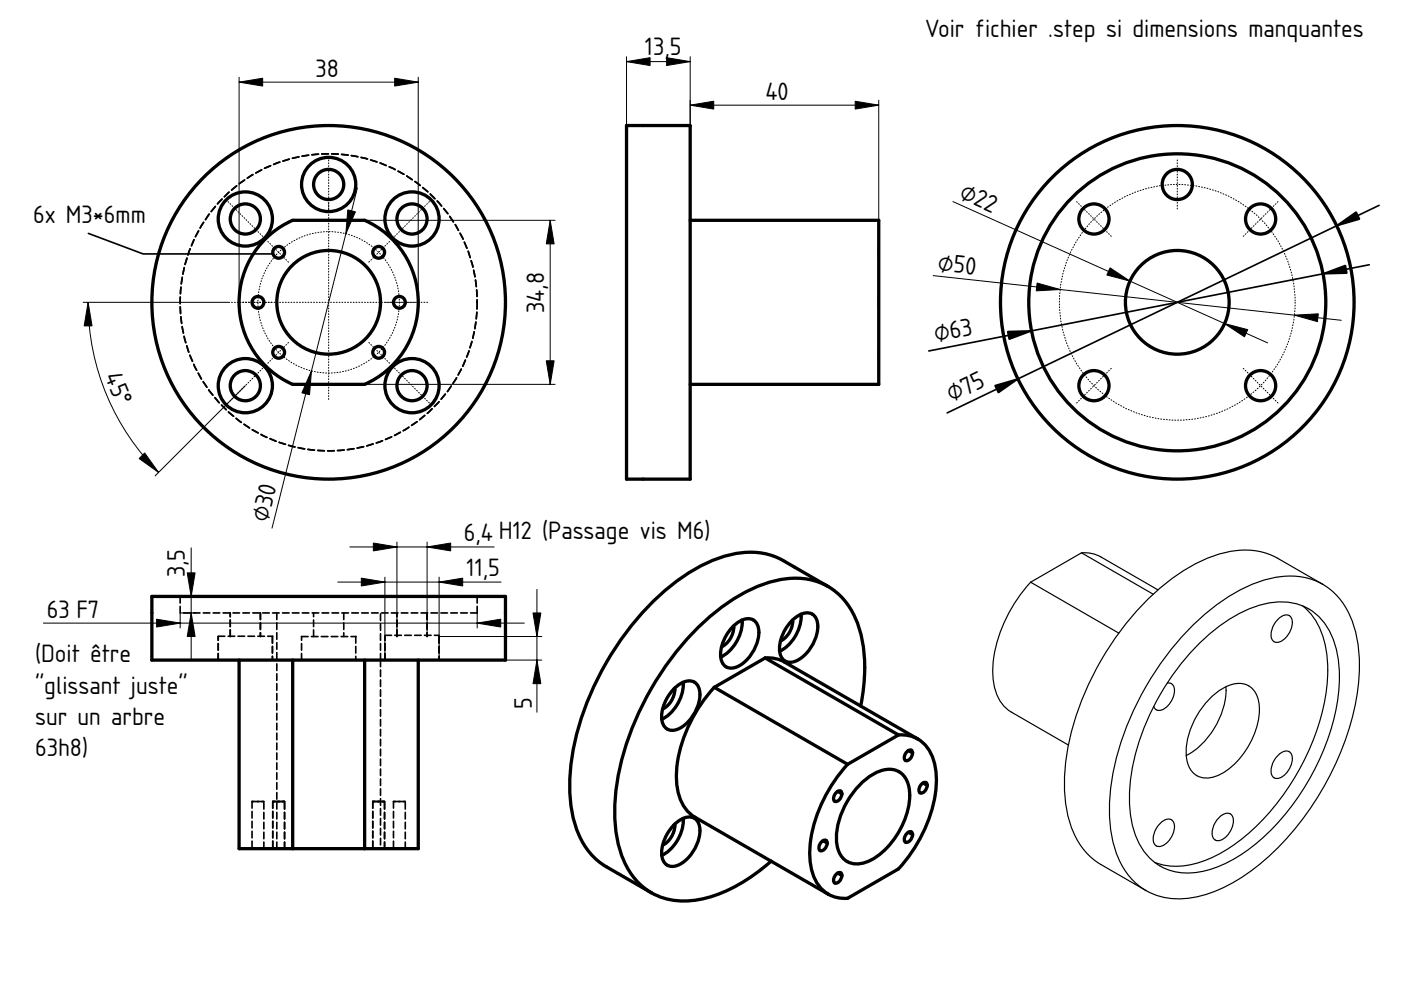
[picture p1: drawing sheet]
<svg xmlns="http://www.w3.org/2000/svg" width="297mm" height="210mm" viewBox="0 0 297 210" stroke-linecap="round" stroke-linejoin="round" font-family="sans-serif">
<defs><g id="words">
<g font-size="5">
<text x="136.7" y="11.8">13,5</text>
<text x="196.1" y="7.8">Voir fichier .step si dimensions manquantes</text>
<text x="66.9" y="16.3">38</text>
<text x="162.3" y="21.2">40</text>
<text x="203.2" y="42" transform="rotate(24 203.2 42)">⌀22</text>
<text x="7" y="47.4">6x M3*6mm</text>
<text x="198.7" y="57.4" transform="rotate(6 198.7 57.4)">⌀50</text>
<text x="115.3" y="66.4" transform="rotate(-90 115.3 66.4)">34,8</text>
<text x="198.4" y="72.5" transform="rotate(-11 198.4 72.5)">⌀63</text>
<text x="22.2" y="79.8" transform="rotate(68 22.2 79.8)">45°</text>
<text x="201.8" y="85.3" transform="rotate(-26 201.8 85.3)">⌀75</text>
<text x="56.7" y="111" transform="rotate(-76 56.7 111)">⌀30</text>
<text x="98.3" y="114.7">6,4 H12 (Passage vis M6)</text>
<text x="39.2" y="122.4" transform="rotate(-90 39.2 122.4)">3,5</text>
<text x="98.9" y="122.1">11,5</text>
<text x="9.9" y="131">63 F7</text>
<text x="7.4" y="140.4">(Doit être</text>
<text x="7.4" y="147.1">&quot;glissant juste&quot;</text>
<text x="7.4" y="153.7">sur un arbre</text>
<text x="112.8" y="150.3" transform="rotate(-90 112.8 150.3)">5</text>
<text x="7.4" y="160.3">63h8)</text>
</g>
</g></defs>
<g fill="none" stroke="#000" stroke-width=".35" stroke-dasharray="1.4 .7">
<path d="M62.1 46.7a19 19 0 0 0-11.4 17.4 19 19 0 0 0 11.4 17.4M62.1 46.7h15.2M62.1 81.5h15.2M77.3 81.5a19 19 0 0 0 11.4-17.4 19 19 0 0 0-11.4-17.4"/>
<circle cx="69.7" cy="39.1" r="5.7"/>
<circle cx="69.7" cy="39.1" r="3.2"/>
<circle cx="52" cy="46.4" r="5.7"/>
<circle cx="52" cy="46.4" r="3.2"/>
<circle cx="59.1" cy="53.5" r="1.25"/>
<circle cx="80.3" cy="53.5" r="1.25"/>
<circle cx="87.4" cy="46.4" r="5.7"/>
<circle cx="87.4" cy="46.4" r="3.2"/>
<circle cx="54.7" cy="64.1" r="1.25"/>
<circle cx="59.1" cy="74.7" r="1.25"/>
<circle cx="69.7" cy="64.1" r="37.5"/>
<circle cx="69.7" cy="64.1" r="31.5"/>
<circle cx="69.7" cy="64.1" r="11"/>
<circle cx="80.3" cy="74.7" r="1.25"/>
<circle cx="84.7" cy="64.1" r="1.25"/>
<circle cx="52" cy="81.8" r="5.7"/>
<circle cx="52" cy="81.8" r="3.2"/>
<circle cx="87.4" cy="81.8" r="5.7"/>
<circle cx="87.4" cy="81.8" r="3.2"/>
</g>
<g fill="none" stroke="#000" stroke-width=".7">
<path d="M56 50.9a19 19 0 0 1 6.1-4.2h15.2a19 19 0 0 1 11.4 17.4 19 19 0 0 1-11.4 17.4h-15.2a19 19 0 0 1-6.1-30.6z"/>
<circle cx="69.7" cy="39.1" r="5.7"/>
<circle cx="69.7" cy="39.1" r="3.2"/>
<circle cx="52" cy="46.4" r="5.7"/>
<circle cx="52" cy="46.4" r="3.2"/>
<circle cx="59.1" cy="53.5" r="1.25"/>
<circle cx="80.3" cy="53.5" r="1.25"/>
<circle cx="87.4" cy="46.4" r="5.7"/>
<circle cx="87.4" cy="46.4" r="3.2"/>
<circle cx="54.7" cy="64.1" r="1.25"/>
<circle cx="59.1" cy="74.7" r="1.25"/>
<circle cx="69.7" cy="64.1" r="37.5"/>
<circle cx="69.7" cy="64.1" r="11"/>
<circle cx="80.3" cy="74.7" r="1.25"/>
<circle cx="84.7" cy="64.1" r="1.25"/>
<circle cx="52" cy="81.8" r="5.7"/>
<circle cx="52" cy="81.8" r="3.2"/>
<circle cx="87.4" cy="81.8" r="5.7"/>
<circle cx="87.4" cy="81.8" r="3.2"/>
</g>
<g fill="none" stroke="#000" stroke-width=".21" stroke-dasharray=".2 .4">
<path d="M69.7 33.9v10.4M48.3 42.8l7.4 7.3M56.8 51.2l4.6 4.6M69.7 43.1v42M82.6 51.2l-4.6 4.6M91 42.8l-7.3 7.3M51.4 64.1h6.5M56.8 77l4.6-4.6M82.6 77l-4.6-4.6M87.9 64.1h-6.5M90.7 64.1h-42M48.3 85.4l7.4-7.3"/>
<path d="M91 85.4l-7.3-7.3"/>
<circle cx="69.7" cy="64.1" r="15"/>
</g>
<path d="M50.7 17.4h38M50.7 16.4v47.7M88.7 16.4v47.7M75.8 39.9l-18.1 72.1M62.1 46.7h55.6M116.7 46.7v34.8M17.6 64.1h31.1M18.7 64.1a50.8 50.8 0 0 0 14.9 36.1M52 81.8l-19.1 19.1M62.1 81.5h55.6" fill="none" stroke="#000" stroke-width=".21"/>
<path d="M50.7 17.4l5-.8v1.7zM83.7 16.6l5 .8-5 .9zM73.7 44.5l1.7 .4-2.1 4.7zM116.7 46.7l.8 5h-1.7zM18.7 64.1l.8 5h-1.7zM66 78.6l-.4 5.1-1.6-.4zM115.8 76.5h1.7l-.8 5zM29.5 97.2l1.2-1.2 2.9 4.2z" fill="#000" stroke="#000" stroke-width=".21"/>
<g fill="#fff">
<path d="M132.8 26.6h13.5v20.1h40v34.8h-40v20.1h-13.5z" fill-rule="evenodd"/>
<path d="M146.3 46.7h40v34.8h-40z" fill-rule="evenodd"/>
<path d="M136.3 26.6h10v75h-10z" fill-rule="evenodd"/>
<path d="M132.8 26.6h3.5v75h-3.5z" fill-rule="evenodd"/>
</g>
<g fill="none" stroke="#000" stroke-width=".35" stroke-dasharray="1.4 .7">
<path d="M146.3 39.1v-5.7M146.3 33.4v11.5M146.3 26.6v37.5M146.3 46.4v-5.7M146.3 40.7v11.5M146.3 52.2v-5.8M146.3 44.9v-5.8M146.3 46.7v34.8M146.3 46.7h40M186.3 53.5v-1.2M186.3 52.3v2.4M186.3 54.7v-1.2"/>
<path d="M146.3 76v11.5M146.3 64.1v37.5M146.3 64.1v-30.7v61.4v-30.7M186.3 74.7v-1.2M186.3 73.5v2.5M186.3 76v-1.3M186.3 64.1v-1.2M186.3 62.9v2.5M186.3 65.4v-1.3M146.3 81.8v-5.8M146.3 87.5v-5.7M146.3 81.5v-34.8"/>
<path d="M146.3 81.5h40M186.3 81.5v-34.8"/>
</g>
<path d="M132.8 26.6h13.5v75h-13.5zM146.3 46.7h40v34.8h-40" fill="none" stroke="#000" stroke-width=".7"/>
<path d="M132.8 13.1h13.5M132.8 12v89.6M146.3 12v89.6M146.3 22.3h40M186.3 21.3v25.4" fill="none" stroke="#000" stroke-width=".21"/>
<path d="M132.8 13.1l5-.9v1.7zM141.3 12.2l5 .9-5 .8zM146.3 22.3l5-.8v1.6zM181.3 21.5l5 .8-5 .8z" fill="#000" stroke="#000" stroke-width=".21"/>
<g fill="#fff">
<path d="M32.2 126.5h75v13.5h-18.5v39.9h-38v-39.9h-18.5z" fill-rule="evenodd"/>
<path d="M32.2 130h75v10h-75z" fill-rule="evenodd"/>
<path d="M62.1 140h15.2v39.9h-15.2z" fill-rule="evenodd"/>
<path d="M50.7 140h11.4v39.9h-11.4z" fill-rule="evenodd"/>
<path d="M77.3 140h11.4v39.9h-11.4z" fill-rule="evenodd"/>
<path d="M32.2 126.5h75v3.5h-75z" fill-rule="evenodd"/>
</g>
<g fill="none" stroke="#000" stroke-width=".35" stroke-dasharray="1.4 .7">
<path d="M38.2 126.5h63M38.2 140h63zM38.2 126.5v3.5M46.3 140h11.5M46.3 140v-5M46.3 134.9h11.5M48.8 135v-5M50.7 140h11.4M55.2 130v5M57.8 135v5M57.8 140h-11.5M58.7 140h22"/>
<path d="M58.7 130v10M62.1 140h-11.4M62.1 140h15.2M62.1 140v39.9M63.9 135h11.6M63.9 140h11.5M63.9 140v-5M66.5 135v-5M72.9 130v5M75.4 135v5M75.4 140h-11.5M77.3 140h11.4"/>
<path d="M77.3 140v39.9M80.7 140h-22M80.7 140v-10M80.7 140v39.9M81.6 140h11.5M81.6 140v-5M81.6 134.7h11.5M84.2 135v-5M88.7 140h-11.4M90.6 130v5M93.1 135v5M93.1 140h-11.5"/>
<path d="M101.2 130h-63M101.2 130v-3.5M101.2 126.5h-63M107.2 126.5h-75M107.2 140h-75M50.7 179.9h11.4M53.4 179.9h2.5M53.4 169.9h2.5M53.4 169.9v10M55.9 179.9h-2.5M55.9 179.9v-10M55.9 169.9h-2.5"/>
<path d="M57.8 179.9h2.5M57.8 169.9h2.5M57.8 169.9v10M58.7 179.9h22M58.7 179.9v-39.9M60.3 179.9h-2.5M60.3 179.9v-10M60.3 169.9h-2.5M62.1 179.9h15.2M77.3 179.9h11.4M79 179.9h2.5M79 169.9h2.5"/>
<path d="M79 169.9v10M80.7 179.9h-22M81.5 179.9h-2.5M81.5 179.9v-10M81.5 169.9h-2.5M83.4 179.9h2.5M83.4 169.9h2.5M83.4 169.9v10M85.9 179.9h-2.5M85.9 179.9v-10M85.9 169.9h-2.5"/>
</g>
<path d="M32.2 126.5h75v13.5h-75zM50.7 140v39.9h38v-39.9M62.1 140v39.9M77.3 140v39.9" fill="none" stroke="#000" stroke-width=".7"/>
<g fill="none" stroke="#000" stroke-width=".21">
<path d="M40.5 116.2v23.8M74.2 116h30.6M84.2 114.9v20.1M90.6 114.9v20.1M9.2 132.1h102M38.2 126.5h3.4M41.6 130h-3.4v3.2M46.3 134.9h.1M63.9 135h.1M71.6 123.4h34.6M81.6 122.4v17.6M81.6 134.7h.1"/>
<path d="M93.1 122.4v17.6h21.8M93.1 135h21.8M101.2 130v3.2M113.8 125v26"/>
</g>
<path d="M79.2 115.1l5 .9-5 .8zM90.6 116l5-.9v1.7zM33.2 131.3l5 .8-5 .8zM40.5 130l.9 5h-1.7zM39.7 121.5h1.7l-.9 5zM76.6 122.6l5 .8-5 .8zM93.1 123.4l5-.8v1.6zM101.2 132.1l5-.8v1.6zM113.8 140l.9 5h-1.7zM113 130h1.7l-.9 5z" fill="#000" stroke="#000" stroke-width=".21"/>
<g fill="#fff">
<path d="M138.2 127.8a37.5 37.5 0 0 1 16.4-10.1 15.8 15.8 0 0 1 13.9 2.6l7.1 4.1a15.8 15.8 0 0 1 7.1 10.7 36.6 36.6 0 0 1-.2 14.6l12.1 7a8.9 8.9 0 0 1 3.9 7.8 29.3 29.3 0 0 1-8 19.7l-10.8 6.3a6.9 6.9 0 0 1-7.4-5.4 20.7 20.7 0 0 1 1.4-13.6 32.2 32.2 0 0 1 6-9.4l10.8-6.3 1.9 .1 2.2 .8-28.3-16.3-1.6-.7-2.5-.2 28.3 16.3a6.9 6.9 0 0 1 7.4 5.4 20.7 20.7 0 0 1-1.4 13.6 32.2 32.2 0 0 1-6 9.4l-10.8 6.3h-1.3l-1.7-.4-1.1-.5-12.1-7a32.3 32.3 0 0 1-15.9 8.2 13.7 13.7 0 0 1-15.7-9.1 32.7 32.7 0 0 1-.5-18.6 61.2 61.2 0 0 1 21.7-34.5 28.2 28.2 0 0 1 14.6-6 14 14 0 0 1 7.9 1.8l-7.1-4.1a15.9 15.9 0 0 0-13.2-.7 42.3 42.3 0 0 0-18.1 13.4 59.4 59.4 0 0 0-13.9 32.9 25 25 0 0 0 3.1 14.8 13.4 13.4 0 0 0 4.6 4.5 16.3 16.3 0 0 1-7.1-5.9 25 25 0 0 1-3-14.9 59.6 59.6 0 0 1 15.6-34.8z" fill-rule="evenodd"/>
<path d="M151.4 145.7l28.3 16.4a29.3 29.3 0 0 0-8 19.7 9.2 9.2 0 0 0 3.9 7.8l-28.3-16.3a8.9 8.9 0 0 1-3.9-7.8 29.3 29.3 0 0 1 8-19.8z" fill-rule="evenodd"/>
<path d="M148.6 137.7a31.3 31.3 0 0 1 14.6-9.2 11.6 11.6 0 0 1 13.6 5.4 23.6 23.6 0 0 1 2.2 13.1l-.1 .6-12.6-7.2-1-.5-1.8-.4h-1.3l-10.8 6.2a29.3 29.3 0 0 0-8 19.8 9.2 9.2 0 0 0 3.9 7.8l12.6 7.2a22.3 22.3 0 0 1-13.8 5 11.3 11.3 0 0 1-10.1-7.6 28.3 28.3 0 0 1-.4-16.7 52.7 52.7 0 0 1 13-23.5z" fill-rule="evenodd"/>
<path d="M138.2 127.8a61.3 61.3 0 0 0-17.2 34.4 28.2 28.2 0 0 0 2.1 15.6 14 14 0 0 0 5.5 6l9.5 5.5a15.9 15.9 0 0 1-7.2-11.1 42.3 42.3 0 0 1 2.6-22.4 59.4 59.4 0 0 1 21.5-28.4 25 25 0 0 1 14.4-4.8 13.6 13.6 0 0 1 12.4 9.7 34 34 0 0 1 .7 17.4l-3.6-2.1a26.3 26.3 0 0 0-1.4-12.3 11.4 11.4 0 0 0-12.9-7.1 28.4 28.4 0 0 0-14.7 8.1 51.2 51.2 0 0 0-15.2 30.5 22 22 0 0 0 2.6 13.6 11.3 11.3 0 0 0 11.6 5 24.2 24.2 0 0 0 11-4.9l3.6 2.1a32.3 32.3 0 0 1-15.9 8.2 14.6 14.6 0 0 1-9.5-1.5l-7.1-4.1a15.9 15.9 0 0 1-7.2-11.1 42.3 42.3 0 0 1 2.6-22.4 59.4 59.4 0 0 1 21.5-28.4 25 25 0 0 1 14.4-4.8 13.4 13.4 0 0 1 6.2 1.8 16.3 16.3 0 0 0-8.7-3.2 25 25 0 0 0-14.4 4.7 46.5 46.5 0 0 0-7.2 6z" fill-rule="evenodd"/>
<path d="M151.4 145.7l10.8-6.2 28.3 16.3-10.8 6.3z" fill-rule="evenodd"/>
<path d="M182.6 166.1a8.4 8.4 0 0 1 6.8-2.9 4.5 4.5 0 0 1 3.4 4.6 16.8 16.8 0 0 1-8.3 14.6 4.5 4.5 0 0 1-6.5-1.4 10.6 10.6 0 0 1 .3-8.2l1.5-3.2 1.3-1.9z" fill-rule="evenodd"/>
<path d="M182.6 166.1l2.5-1.9 7.8 4.5a17 17 0 0 1-8.4 13.7 4.5 4.5 0 0 1-6.5-1.4 10.6 10.6 0 0 1 .3-8.2l1.5-3.2 1.3-1.9z" fill-rule="evenodd"/>
<path d="M142.9 174.9a4.4 4.4 0 0 1 3.9-1.6 2.95 2.95 0 0 1 1.6 3.5 8.6 8.6 0 0 1-5.2 6.8 2.49 2.49 0 0 1-2.9-3.1 9.1 9.1 0 0 1 2.6-5.6z" fill-rule="evenodd"/>
<path d="M155.4 132.8a4.4 4.4 0 0 1 3.9-1.5 2.95 2.95 0 0 1 1.6 3.5 8.6 8.6 0 0 1-5.2 6.8 2.49 2.49 0 0 1-2.9-3.1 9.1 9.1 0 0 1 2.6-5.7z" fill-rule="evenodd"/>
<path d="M167.9 131.6a4.4 4.4 0 0 1 3.9-1.6 2.95 2.95 0 0 1 1.5 3.6 8.6 8.6 0 0 1-5.1 6.7 2.49 2.49 0 0 1-2.9-3 9.1 9.1 0 0 1 2.6-5.7z" fill-rule="evenodd"/>
<path d="M142.9 146a4.4 4.4 0 0 1 3.9-1.5 2.95 2.95 0 0 1 1.6 3.5 8.6 8.6 0 0 1-5.2 6.8 2.49 2.49 0 0 1-2.9-3.1 9.1 9.1 0 0 1 2.6-5.7z" fill-rule="evenodd"/>
<path d="M144.9 174.1l3.5 2a8.5 8.5 0 0 1-5.2 7.5 2.27 2.27 0 0 1-2.9-2.2 8.8 8.8 0 0 0 4.6-7.3z" fill-rule="evenodd"/>
<path d="M157.4 132l3.5 2.1a8.5 8.5 0 0 1-5.2 7.5 2.27 2.27 0 0 1-2.9-2.3 8.8 8.8 0 0 0 4.6-7.3z" fill-rule="evenodd"/>
<path d="M144.9 145.2l3.5 2.1a8.5 8.5 0 0 1-5.2 7.5 2.27 2.27 0 0 1-2.9-2.3 8.8 8.8 0 0 0 4.6-7.3z" fill-rule="evenodd"/>
<path d="M169.9 130.8l3.5 2a8.5 8.5 0 0 1-5.2 7.5 2.27 2.27 0 0 1-2.9-2.2 8.8 8.8 0 0 0 4.6-7.3z" fill-rule="evenodd"/>
<path d="M185.1 164.2a5.3 5.3 0 0 1 6-.2 5.8 5.8 0 0 1 1.8 4.7z" fill-rule="evenodd"/>
<path d="M143 174.8l1.8-1.3a8.6 8.6 0 0 1-4.5 7.9l.2-2.2a4.8 4.8 0 0 0 2.5-4.4z" fill-rule="evenodd"/>
<path d="M155.5 132.7l1.8-1.2a8.6 8.6 0 0 1-4.5 7.8l.2-2.2a4.8 4.8 0 0 0 2.5-4.4z" fill-rule="evenodd"/>
<path d="M168 131.5l1.8-1.3a8.6 8.6 0 0 1-4.5 7.9l.2-2.2a4.8 4.8 0 0 0 2.5-4.4z" fill-rule="evenodd"/>
<path d="M143 145.9l1.8-1.2a8.6 8.6 0 0 1-4.5 7.8l.2-2.2a4.8 4.8 0 0 0 2.5-4.4z" fill-rule="evenodd"/>
<path d="M144.8 173.5a2.32 2.32 0 0 1 3.6 2v.6l-3.5-2z" fill-rule="evenodd"/>
<path d="M169.8 130.2a2.32 2.32 0 0 1 3.6 2v.6l-3.5-2z" fill-rule="evenodd"/>
<path d="M157.3 131.5a2.32 2.32 0 0 1 3.6 2v.6l-3.5-2.1z" fill-rule="evenodd"/>
<path d="M144.8 144.7a2.32 2.32 0 0 1 3.6 2v.6l-3.5-2.1z" fill-rule="evenodd"/>
<path d="M155.3 132.9l.3 .2a4.9 4.9 0 0 1-2.6 4l.7-1.9z" fill-rule="evenodd"/>
<path d="M142.8 146.1l.3 .2a4.9 4.9 0 0 1-2.6 4l.7-1.9z" fill-rule="evenodd"/>
<path d="M167.8 131.7l.3 .1a4.9 4.9 0 0 1-2.6 4.1l1.1-2.5z" fill-rule="evenodd"/>
<path d="M142.8 175l.3 .1a4.9 4.9 0 0 1-2.6 4.1l1.1-2.6z" fill-rule="evenodd"/>
<path d="M177.4 185.3a.64 .64 0 0 1 .8-.3 .64 .64 0 0 1 .3 .9l-.6 1a.67 .67 0 0 1-.9 .3 .67 .67 0 0 1-.2-1z" fill-rule="evenodd"/>
<path d="M195.4 166.2a.64 .64 0 0 1 .9-.3 .64 .64 0 0 1 .3 .9l-.6 1a.67 .67 0 0 1-.9 .3 .67 .67 0 0 1-.2-1z" fill-rule="evenodd"/>
<path d="M177.4 168a.64 .64 0 0 1 .8-.3 .64 .64 0 0 1 .3 .9l-.6 1a.67 .67 0 0 1-.9 .3 .67 .67 0 0 1-.2-1z" fill-rule="evenodd"/>
<path d="M174.2 178.4a.64 .64 0 0 1 .9-.2 .64 .64 0 0 1 .2 .9l-.5 .9a.67 .67 0 0 1-.9 .3 .67 .67 0 0 1-.2-1z" fill-rule="evenodd"/>
<path d="M192.3 159.3a.64 .64 0 0 1 .9-.2 .64 .64 0 0 1 .2 .9l-.5 .9a.67 .67 0 0 1-.9 .3 .67 .67 0 0 1-.2-1z" fill-rule="evenodd"/>
<path d="M192.3 176.6a.64 .64 0 0 1 .9-.2 .64 .64 0 0 1 .2 .9l-.5 .9a.67 .67 0 0 1-.9 .4 .67 .67 0 0 1-.2-1.1z" fill-rule="evenodd"/>
<path d="M177.4 185.3l.2-.2 .9 .5a1.49 1.49 0 0 1-1.5 1.6 1.32 1.32 0 0 1 .4-1.9z" fill-rule="evenodd"/>
<path d="M192.3 159.3l.3-.2 .9 .5a1.49 1.49 0 0 1-1.5 1.6 1.32 1.32 0 0 1 .3-1.9z" fill-rule="evenodd"/>
<path d="M192.3 176.6l.3-.2 .9 .6a1.49 1.49 0 0 1-1.5 1.6 1.32 1.32 0 0 1 .3-2z" fill-rule="evenodd"/>
<path d="M195.4 166.2l.3-.2 .9 .5a1.49 1.49 0 0 1-1.5 1.6 1.32 1.32 0 0 1 .3-1.9z" fill-rule="evenodd"/>
<path d="M177.4 168l.2-.2 .9 .5a1.49 1.49 0 0 1-1.5 1.6 1.32 1.32 0 0 1 .4-1.9z" fill-rule="evenodd"/>
<path d="M174.2 178.4l.3-.2 .9 .6a1.49 1.49 0 0 1-1.5 1.5 1.32 1.32 0 0 1 .3-1.9z" fill-rule="evenodd"/>
<path d="M177.6 185.1a.54 .54 0 0 1 .6-.1 .54 .54 0 0 1 .3 .6z" fill-rule="evenodd"/>
<path d="M195.7 166a.54 .54 0 0 1 .6-.1 .54 .54 0 0 1 .3 .6z" fill-rule="evenodd"/>
<path d="M177.6 167.8a.54 .54 0 0 1 .6-.1 .54 .54 0 0 1 .3 .6z" fill-rule="evenodd"/>
<path d="M174.5 178.2a.54 .54 0 0 1 .6 0 .54 .54 0 0 1 .3 .6z" fill-rule="evenodd"/>
<path d="M192.6 159.1a.54 .54 0 0 1 .6 0 .54 .54 0 0 1 .3 .5z" fill-rule="evenodd"/>
<path d="M192.6 176.4a.54 .54 0 0 1 .6 0 .54 .54 0 0 1 .3 .6z" fill-rule="evenodd"/>
<path d="M142.9 174.9l.1-.1 .1 .3-.3-.1z" fill-rule="evenodd"/>
<path d="M167.9 131.6l.1-.1 .1 .3-.3-.1z" fill-rule="evenodd"/>
<path d="M155.4 132.8l.1-.1 .1 .4-.3-.2z" fill-rule="evenodd"/>
<path d="M142.9 146l.1-.1 .1 .4-.3-.2z" fill-rule="evenodd"/>
</g>
<g fill="none" stroke="#000" stroke-width=".7">
<path d="M155.1 133.1a4.6 4.6 0 0 1 4-1.9 2.9 2.9 0 0 1 1.8 3.6 8.6 8.6 0 0 1-5.2 6.8 2.28 2.28 0 0 1-2.9-2.4 8.6 8.6 0 0 1 2.3-6.1zM155.3 132.9l.3 .2M155.5 132.7l.1 .4M155.6 133.1a4.9 4.9 0 0 1-2.6 4M157.3 131.5a8.6 8.6 0 0 1-4.5 7.8M162.2 139.5l2.5 .2 1.6 .7 28.3 16.3M162.2 139.5l-10.8 6.2M162.2 139.5l28.3 16.3M167.6 131.9a4.6 4.6 0 0 1 4-1.9 2.9 2.9 0 0 1 1.7 3.6 8.6 8.6 0 0 1-5.1 6.7 2.28 2.28 0 0 1-2.9-2.4 8.6 8.6 0 0 1 2.3-6zM167.8 131.7l.3 .1M168 131.5l.1 .3M168.1 131.8a4.9 4.9 0 0 1-2.6 4.1"/>
<path d="M169.8 130.2a8.6 8.6 0 0 1-4.5 7.9M175.6 124.4l-9.6-5.6a15.9 15.9 0 0 0-13.2-.6 42.3 42.3 0 0 0-18 13.4 59.4 59.4 0 0 0-13.9 32.8 25 25 0 0 0 3 14.9 13.4 13.4 0 0 0 4.7 4.5l9.5 5.5M175.6 124.4a15.8 15.8 0 0 1 7.1 10.7 36.6 36.6 0 0 1-.2 14.6M175.6 124.4a15.9 15.9 0 0 0-13.2-.7 42.3 42.3 0 0 0-18.1 13.4 59.4 59.4 0 0 0-13.9 32.8 25 25 0 0 0 3.1 14.9 13.4 13.4 0 0 0 4.6 4.5M142.6 146.3a4.6 4.6 0 0 1 4.1-1.9 2.9 2.9 0 0 1 1.7 3.6 8.6 8.6 0 0 1-5.2 6.8 2.28 2.28 0 0 1-2.9-2.5 8.6 8.6 0 0 1 2.3-6zM142.8 146.1l.3 .2M143 145.9l.1 .4M143.1 146.3a4.9 4.9 0 0 1-2.6 4M144.8 144.7a8.6 8.6 0 0 1-4.5 7.8M151.4 145.7a29.3 29.3 0 0 0-8 19.8 9.2 9.2 0 0 0 3.9 7.8l28.3 16.3M151.4 145.7l28.3 16.4M190.5 155.8l2.5 .2 1.6 .7"/>
<path d="M190.5 155.8l-10.8 6.3M192.3 159.4l.6-.4a.76 .76 0 0 1 .4 1.3l-.4 .6a.63 .63 0 0 1-.7 .4 .63 .63 0 0 1-.5-.6l.3-.9zM192.6 159.1l.9 .5M194.6 156.7a8.9 8.9 0 0 1 3.9 7.8 29.3 29.3 0 0 1-8 19.7l-10.8 6.3-2.5-.3-1.6-.6M142.6 175.2a4.6 4.6 0 0 1 4.1-1.9 2.9 2.9 0 0 1 1.7 3.5 8.6 8.6 0 0 1-5.2 6.8 2.28 2.28 0 0 1-2.9-2.4 8.6 8.6 0 0 1 2.3-6zM142.8 175l.3 .1M143 174.8l.1 .3M143.1 175.1a4.9 4.9 0 0 1-2.6 4.1M144.8 173.5a8.6 8.6 0 0 1-4.5 7.9M174.2 178.5l.6-.4a.76 .76 0 0 1 .4 1.3l-.4 .6a.63 .63 0 0 1-.7 .4 .63 .63 0 0 1-.5-.6l.3-.9zM174.5 178.2l.9 .6M177.3 168.1l.6-.4a.76 .76 0 0 1 .4 1.3l-.4 .6a.63 .63 0 0 1-.7 .4 .63 .63 0 0 1-.5-.7l.3-.8z"/>
<path d="M177.6 167.8l.9 .5M179.7 162.1a29.3 29.3 0 0 0-8 19.7 9.2 9.2 0 0 0 3.9 7.8M182.2 166.5a9.5 9.5 0 0 1 6.7-3.4 4.5 4.5 0 0 1 3.9 4.7 16.8 16.8 0 0 1-8.3 14.6 4.5 4.5 0 0 1-6.6-1.7 12 12 0 0 1 1-9.4 18.5 18.5 0 0 1 3.3-4.8zM192.3 176.7l.6-.4a.76 .76 0 0 1 .4 1.3l-.4 .6a.63 .63 0 0 1-.7 .4 .63 .63 0 0 1-.5-.6l.3-.9zM192.6 176.4l.9 .6M195.4 166.3l.6-.4a.76 .76 0 0 1 .4 1.3l-.4 .6a.63 .63 0 0 1-.7 .4 .63 .63 0 0 1-.5-.7l.3-.8zM195.7 166l.9 .5M163.5 182.6a32.3 32.3 0 0 1-15.9 8.2 14.6 14.6 0 0 1-9.5-1.5M177.3 185.4l.6-.4a.76 .76 0 0 1 .4 1.3l-.4 .6a.63 .63 0 0 1-.7 .4 .63 .63 0 0 1-.5-.7l.3-.8zM177.6 185.1l.9 .5"/>
</g>
<g fill="#fff">
<circle cx="249.6" cy="64.1" r="37.5"/>
<circle cx="249.6" cy="64.1" r="31.5"/>
<circle cx="249.6" cy="64.1" r="11"/>
<circle cx="249.6" cy="39.1" r="3.2"/>
<circle cx="231.9" cy="46.4" r="3.2"/>
<circle cx="267.3" cy="81.8" r="3.2"/>
<circle cx="231.9" cy="81.8" r="3.2"/>
<circle cx="267.3" cy="46.4" r="3.2"/>
</g>
<g fill="none" stroke="#000" stroke-width=".7">
<circle cx="249.6" cy="39.1" r="3.2"/>
<circle cx="231.9" cy="46.4" r="3.2"/>
<circle cx="267.3" cy="46.4" r="3.2"/>
<circle cx="249.6" cy="64.1" r="37.5"/>
<circle cx="249.6" cy="64.1" r="31.5"/>
<circle cx="249.6" cy="64.1" r="11"/>
<circle cx="231.9" cy="81.8" r="3.2"/>
<circle cx="267.3" cy="81.8" r="3.2"/>
</g>
<g fill="none" stroke="#000" stroke-width=".21" stroke-dasharray=".2 .4">
<path d="M249.6 33.9v10.4M228.3 42.8l7.3 7.3M271 42.8l-7.4 7.3M228.3 85.4l7.3-7.3M271 85.4l-7.4-7.3"/>
<circle cx="249.6" cy="64.1" r="25"/>
</g>
<path d="M290.3 56.1l-93.4 18.3M292.4 43.5l-91.6 44" fill="none" stroke="#000" stroke-width=".35"/>
<path d="M280.5 58.1l4.8-1.8 .3 1.6zM283.4 47.9l4.1-2.9 .8 1.5zM213.6 70.3l5.1-.1-4.7 1.7zM211 81.8l4.8-1.5-4.1 3z" fill="#000" stroke="#000" stroke-width=".35"/>
<path d="M197.9 58.4l86.5 9.5M202 42.7l66.8 30" fill="none" stroke="#000" stroke-width=".21"/>
<path d="M235.4 56.8l4.2 2.8-4.9-1.3zM219.9 60l4.9 1.4-5.1 .3zM259.6 68.6l4.9 1.3-.6 1.5zM274.4 66.8l5.1-.3-.2 1.7z" fill="#000" stroke="#000" stroke-width=".21"/>
<g fill="#fff">
<path d="M218.5 123.4l10.8-6.2h1.3l1.7 .4 1.1 .5 12.1 7a32.3 32.3 0 0 1 15.9-8.3 14.6 14.6 0 0 1 9.5 1.6l7.1 4.1a15.9 15.9 0 0 0-13.2-.7 42.3 42.3 0 0 0-18.1 13.4 59.4 59.4 0 0 0-13.9 32.9 25 25 0 0 0 3.1 14.8 13.4 13.4 0 0 0 4.6 4.5l2.5 1.4a15.9 15.9 0 0 1-7.2-11.1 42.3 42.3 0 0 1 2.6-22.3 59.4 59.4 0 0 1 21.5-28.5 25 25 0 0 1 14.4-4.8 13.6 13.6 0 0 1 12.4 9.7 33.3 33.3 0 0 1 .4 18.9 61.2 61.2 0 0 1-22 34.1 27.5 27.5 0 0 1-15 5.8 15.5 15.5 0 0 1-9.6-3.2l-7.1-4.1a16.4 16.4 0 0 1-7.3-12.1 36.6 36.6 0 0 1 .4-13.2l-12.1-7a8.9 8.9 0 0 1-3.9-7.8 29.3 29.3 0 0 1 8-19.8z" fill-rule="evenodd"/>
<path d="M243 127.5a61.3 61.3 0 0 0-17.1 34.6 26.6 26.6 0 0 0 2.7 16.4 13.6 13.6 0 0 0 4.8 4.8l7.1 4.1a15.9 15.9 0 0 1-7.2-11.1 42.3 42.3 0 0 1 2.6-22.4 59.4 59.4 0 0 1 21.5-28.4 25 25 0 0 1 14.4-4.8 17.5 17.5 0 0 1 9.7 3.9 17.1 17.1 0 0 1 6.3 11.5 44.2 44.2 0 0 1-3.2 22.6 59.3 59.3 0 0 1-21.2 27.2 24.7 24.7 0 0 1-14.9 4.6 13.5 13.5 0 0 1-11.7-9.3 32.7 32.7 0 0 1-.6-18.6 61.2 61.2 0 0 1 21.8-34.4 28.2 28.2 0 0 1 14.6-6 14 14 0 0 1 7.9 1.7l-9.6-5.5a16.4 16.4 0 0 0-14.1-.4 41.6 41.6 0 0 0-13.8 9.5z" fill-rule="evenodd"/>
<path d="M254.7 136a29.6 29.6 0 0 1 14.3-8.1 11.6 11.6 0 0 1 14 8.5 32 32 0 0 1-1.1 19.2 51 51 0 0 1-17.7 24.9 21.9 21.9 0 0 1-13.3 4.6 11.4 11.4 0 0 1-10.2-8.2 30.6 30.6 0 0 1 .5-18.5 52.9 52.9 0 0 1 13.5-22.4z" fill-rule="evenodd"/>
<path d="M254.7 136a29.6 29.6 0 0 1 14.3-8.1 13 13 0 0 1 7.2 .6 15.1 15.1 0 0 1 5.2 10.6 41 41 0 0 1-5 22.4 46.2 46.2 0 0 1-18 19.6 17.3 17.3 0 0 1-12.4 2.1l-1.2-.4a15.2 15.2 0 0 1-5.2-10.7 41 41 0 0 1 5-22.3 1.31 1.31 0 0 0 2.1 .5 4.5 4.5 0 0 0 2.1-4.8 1.16 1.16 0 0 0-1.3-.7 50.4 50.4 0 0 1 7.2-8.8z" fill-rule="evenodd"/>
<path d="M218.5 123.4l18.7 10.8a61.7 61.7 0 0 0-10.7 23.8l-12.1-7a8.9 8.9 0 0 1-3.9-7.8 29.3 29.3 0 0 1 8-19.8z" fill-rule="evenodd"/>
<path d="M256.2 148.4a8.8 8.8 0 0 1 7.3-3.4 4.5 4.5 0 0 1 3.5 4.6 16.8 16.8 0 0 1-8.4 14.6 4.5 4.5 0 0 1-6.2-1.1 10.2 10.2 0 0 1 0-8.5l1.3-2.8 1.2-1.8z" fill-rule="evenodd"/>
<path d="M218.5 123.4l10.8-6.2 15.2 8.8a57.7 57.7 0 0 0-7.3 8.2z" fill-rule="evenodd"/>
<path d="M276.2 128.5a11.8 11.8 0 0 1 6.8 7.9 32 32 0 0 1-1.1 19.2 51 51 0 0 1-17.7 24.9 21.9 21.9 0 0 1-13.3 4.6 10.8 10.8 0 0 1-6.1-2.3 15.1 15.1 0 0 0 12.1-1 42.4 42.4 0 0 0 17.5-16.8 44.9 44.9 0 0 0 7.1-24.4 16.1 16.1 0 0 0-5.3-12.1z" fill-rule="evenodd"/>
<path d="M259.9 145.6a4.7 4.7 0 0 1 5.8 .6 7.6 7.6 0 0 1 1.1 6.3 17.2 17.2 0 0 1-8.2 11.7 4.5 4.5 0 0 1-6.2-1.1 6.5 6.5 0 0 1-.9-2.9 16.8 16.8 0 0 0 8.4-14.6z" fill-rule="evenodd"/>
<path d="M256.2 148.4l2.2-1.9 1.5-.9a16.7 16.7 0 0 1-8.4 14.6 16.7 16.7 0 0 1 4.7-11.8z" fill-rule="evenodd"/>
<path d="M229.3 117.2l1.9 .1 1.7 .5 12.6 7.3-1 .9z" fill-rule="evenodd"/>
<path d="M246 174.5a1.69 1.69 0 0 1 2.8-.1 4.4 4.4 0 0 1-2.9 5.1 1.42 1.42 0 0 1-1.4-1.9 5.1 5.1 0 0 1 1.5-3.1z" fill-rule="evenodd"/>
<path d="M271 160.1a1.69 1.69 0 0 1 2.8-.2 4.4 4.4 0 0 1-2.9 5.2 1.42 1.42 0 0 1-1.4-1.9 5.1 5.1 0 0 1 1.5-3.1z" fill-rule="evenodd"/>
<path d="M258.5 173.3a1.69 1.69 0 0 1 2.8-.2 4.4 4.4 0 0 1-2.9 5.1 1.42 1.42 0 0 1-1.4-1.9 5.1 5.1 0 0 1 1.5-3z" fill-rule="evenodd"/>
<path d="M271 131.2a1.69 1.69 0 0 1 2.8-.1 4.4 4.4 0 0 1-2.9 5.1 1.42 1.42 0 0 1-1.4-1.9 5.1 5.1 0 0 1 1.5-3.1z" fill-rule="evenodd"/>
<path d="M247.5 144.8a1.31 1.31 0 0 1 1.5 1.6 4.5 4.5 0 0 1-3.1 4.2 1.16 1.16 0 0 1-1.3-.8z" fill-rule="evenodd"/>
</g>
<g fill="none" stroke="#000" stroke-width=".25">
<path d="M229.3 117.2l1.9 .1 1.7 .5 12.6 7.3M229.3 117.2l-10.8 6.2M229.3 117.2l15.2 8.8M218.5 123.4a29.3 29.3 0 0 0-8 19.8 9.2 9.2 0 0 0 3.9 7.8l12.1 7M218.5 123.4l18.7 10.8M253.3 137.4a31.6 31.6 0 0 1 15.2-9.4 11.7 11.7 0 0 1 14.5 8.4 32 32 0 0 1-1.1 19.2 51 51 0 0 1-17.7 24.9 21.9 21.9 0 0 1-13.3 4.6 11.5 11.5 0 0 1-10.4-8.7 30.5 30.5 0 0 1 .6-17.8 53.3 53.3 0 0 1 12.2-21.2zM271 131.2a1.69 1.69 0 0 1 2.8-.1 4.4 4.4 0 0 1-2.9 5.1 1.42 1.42 0 0 1-1.4-1.9 5.1 5.1 0 0 1 1.5-3.1zM276.2 128.5a15.1 15.1 0 0 1 5.2 10.6 41 41 0 0 1-5 22.4 46.2 46.2 0 0 1-18 19.6 17.3 17.3 0 0 1-12.4 2.1l-1.2-.4M280.5 123.9a15.8 15.8 0 0 1 7.1 10.7 41.2 41.2 0 0 1-2.3 22.1 60.7 60.7 0 0 1-20.2 28.1 27.5 27.5 0 0 1-15 5.8 13.8 13.8 0 0 1-7.1-1.8M280.5 123.9a15.9 15.9 0 0 0-13.3-.7 42.3 42.3 0 0 0-18 13.4 59.4 59.4 0 0 0-13.9 32.9 25 25 0 0 0 3.1 14.8 13.4 13.4 0 0 0 4.6 4.5M280.5 123.9l-9.6-5.5a15.9 15.9 0 0 0-13.2-.7 42.3 42.3 0 0 0-18.1 13.4 59.4 59.4 0 0 0-13.9 32.9 25 25 0 0 0 3.1 14.8 13.4 13.4 0 0 0 4.6 4.5l9.6 5.5M247.5 144.8a1.31 1.31 0 0 1 1.5 1.6 4.5 4.5 0 0 1-3.1 4.2 1.16 1.16 0 0 1-1.3-.8"/>
<path d="M256.3 148.3a9.5 9.5 0 0 1 6.8-3.4 4.5 4.5 0 0 1 3.9 4.7 16.8 16.8 0 0 1-8.4 14.6 4.5 4.5 0 0 1-6.6-1.7 12 12 0 0 1 1.1-9.4 18.5 18.5 0 0 1 3.2-4.8zM259.9 145.6a16.7 16.7 0 0 1-8.4 14.6M246 174.5a1.69 1.69 0 0 1 2.8-.1 4.4 4.4 0 0 1-2.9 5.1 1.42 1.42 0 0 1-1.4-1.9 5.1 5.1 0 0 1 1.5-3.1zM258.5 173.3a1.69 1.69 0 0 1 2.8-.2 4.4 4.4 0 0 1-2.9 5.1 1.42 1.42 0 0 1-1.4-1.9 5.1 5.1 0 0 1 1.5-3zM271 160.1a1.69 1.69 0 0 1 2.8-.2 4.4 4.4 0 0 1-2.9 5.2 1.42 1.42 0 0 1-1.4-1.9 5.1 5.1 0 0 1 1.5-3.1z"/>
</g>
<path d="M18.7 49.5h.1" fill="none" stroke="#000" stroke-width=".21"/>
<path d="M18.7 49.5l11.6 4.3h27.5" fill="none" stroke="#000" stroke-width=".35"/>
<use href="#words"/>
</svg>
